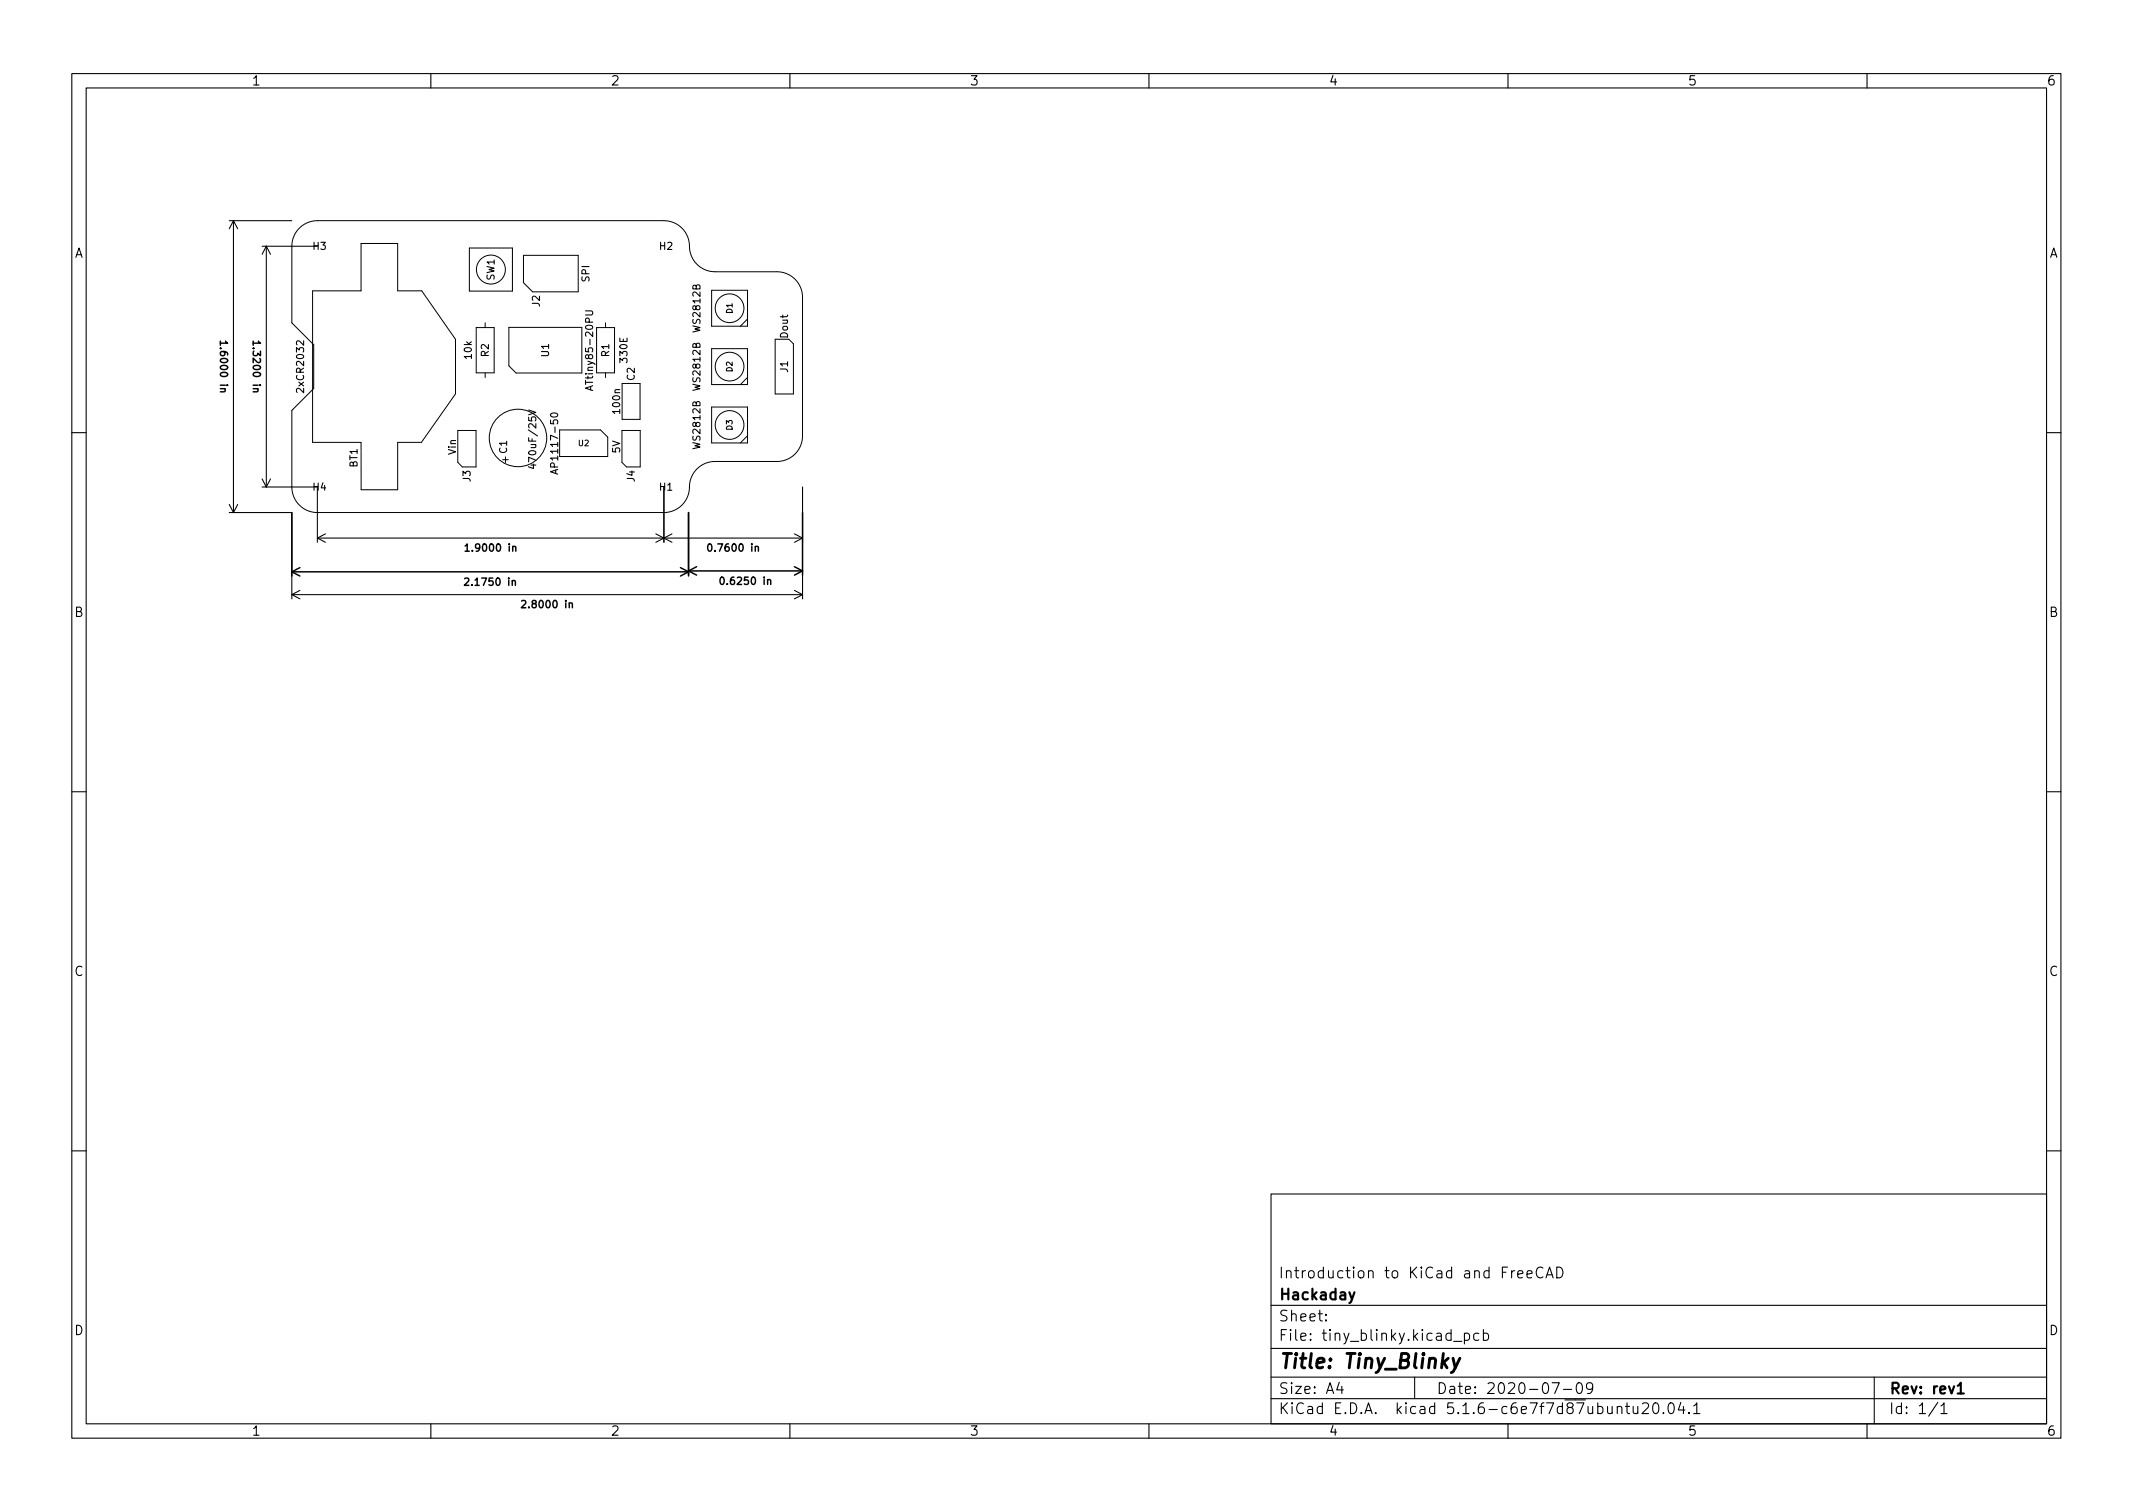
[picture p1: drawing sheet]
<svg xmlns="http://www.w3.org/2000/svg" width="297mm" height="210mm" viewBox="0 0 297 210" stroke-linecap="round" stroke-linejoin="round" font-family="sans-serif">
<defs><g id="words">
<text font-size="2.8" x="178" y="190.6">Title: Tiny_Blinky</text>
<g font-size="2.1">
<text x="178" y="178">Introduction to KiCad and FreeCAD</text>
<text x="178" y="184">Sheet:</text>
<text x="178" y="181">Hackaday</text>
<text x="178" y="186.7">File: tiny_blinky.kicad_pcb</text>
<text x="178" y="196.9">KiCad E.D.A. kicad 5.1.6-c6e7f7d87ubuntu20.04.1</text>
<text x="178" y="194.1">Size: A4</text>
<text x="200" y="194.1">Date: 2020-07-09</text>
<text x="263" y="194.1">Rev: rev1</text>
<text x="263" y="196.9">Id: 1/1</text>
</g>
<g font-size="1.8">
<text x="35" y="11.9">1</text>
<text x="85" y="11.9">2</text>
<text x="135" y="11.9">3</text>
<text x="185" y="11.9">4</text>
<text x="235" y="11.9">5</text>
<text x="285" y="11.9">6</text>
<text x="10.3" y="35.9">A</text>
<text x="285.3" y="35.9">A</text>
<text x="10.3" y="85.9">B</text>
<text x="285.3" y="85.9">B</text>
<text x="10.3" y="135.9">C</text>
<text x="285.3" y="135.9">C</text>
<text x="10.3" y="185.9">D</text>
<text x="285.3" y="185.9">D</text>
<text x="35" y="199.9">1</text>
<text x="85" y="199.9">2</text>
<text x="135" y="199.9">3</text>
<text x="185" y="199.9">4</text>
<text x="235" y="199.9">5</text>
<text x="285" y="199.9">6</text>
</g>
<g font-size="1.4">
<text x="43.6" y="34.8">H3</text>
<text x="91.9" y="34.8">H2</text>
<text x="68.9" y="39" transform="rotate(-90 68.9 39)">SW1</text>
<text x="82.1" y="39.2" transform="rotate(-90 82.1 39.2)">SPI</text>
<text x="75.2" y="42.7" transform="rotate(-90 75.2 42.7)">J2</text>
<text x="97.5" y="46.1" transform="rotate(-90 97.5 46.1)">WS2812B</text>
<text x="109.7" y="47" transform="rotate(-90 109.7 47)">Dout</text>
<text x="30.6" y="48.1" transform="rotate(90 30.6 48.1)">1.6000 in</text>
<text x="35.2" y="48.1" transform="rotate(90 35.2 48.1)">1.3200 in</text>
<text x="65.7" y="49.9" transform="rotate(-90 65.7 49.9)">10k</text>
<text x="68.1" y="49.7" transform="rotate(-90 68.1 49.7)">R2</text>
<text x="76.4" y="49.7" transform="rotate(-90 76.4 49.7)">U1</text>
<text x="82.6" y="53.7" transform="rotate(-90 82.6 53.7)">ATtiny85-20PU</text>
<text x="84.8" y="49.7" transform="rotate(-90 84.8 49.7)">R1</text>
<text x="87.4" y="50.4" transform="rotate(-90 87.4 50.4)">330E</text>
<text x="88.4" y="53" transform="rotate(-90 88.4 53)">C2</text>
<text x="109.7" y="51.8" transform="rotate(-90 109.7 51.8)">J1</text>
<text x="42.3" y="54.4" transform="rotate(-90 42.3 54.4)">2xCR2032</text>
<text x="86.4" y="57.5" transform="rotate(-90 86.4 57.5)">100n</text>
<text x="97.5" y="54.2" transform="rotate(-90 97.5 54.2)">WS2812B</text>
<text x="49.8" y="65.1" transform="rotate(-90 49.8 65.1)">BT1</text>
<text x="63.5" y="63.3" transform="rotate(-90 63.5 63.3)">Vin</text>
<text x="70.6" y="63.1" transform="rotate(-90 70.6 63.1)">C1</text>
<text x="74.7" y="64.7" transform="rotate(-90 74.7 64.7)">470uF/25V</text>
<text x="77.7" y="65.2" transform="rotate(-90 77.7 65.2)">AP1117-50</text>
<text x="86.4" y="63.1" transform="rotate(-90 86.4 63.1)">5V</text>
<text x="97.5" y="62.3" transform="rotate(-90 97.5 62.3)">WS2812B</text>
<text x="43.6" y="68.3">H4</text>
<text x="65.5" y="67.1" transform="rotate(-90 65.5 67.1)">J3</text>
<text x="88.4" y="67.1" transform="rotate(-90 88.4 67.1)">J4</text>
<text x="91.9" y="68.3">H1</text>
<text x="65.3" y="76.8">1.9000 in</text>
<text x="99.1" y="76.8">0.7600 in</text>
<text x="65.3" y="81.6">2.1750 in</text>
<text x="100.8" y="81.4">0.6250 in</text>
<text x="73.2" y="84.7">2.8000 in</text>
</g>
<g font-size="1.1">
<text x="102" y="43.6" transform="rotate(-90 102 43.6)">D1</text>
<text x="102" y="51.8" transform="rotate(-90 102 51.8)">D2</text>
<text x="102" y="59.9" transform="rotate(-90 102 59.9)">D3</text>
<text x="80.6" y="62.1">U2</text>
</g>
</g></defs>
<g fill="none" stroke="#000" stroke-width=".15">
<path d="M10 10.2h277v190.1h-277zM12 12.2h273v186.1h-273zM60 10.2v2M110 10.2v2M160 10.2v2M210 10.2v2M260 10.2v2M31.9 30.7h8.7M32.5 30.7v40.7M32.5 30.7l-.6 1.2M32.5 30.7l.6 1.2M36.5 34.3h7.7"/>
<path d="M37.1 34.3v33.5M37.1 34.3l-.6 1.1M37.1 34.3l.6 1.1M73.6 57.1l1 .3-1 .4M76.7 57.6a.59 .59 0 0 1 1 .2 .57 .57 0 0 1-1-.1zM81.5 43.3h.8l.2 .2v.3l-.2 .1h-.8M82.3 53.8v.5M82.5 53.7l-1 .3 1 .4M10 60.2h2M31.9 71.4h8.7v12M31.9 70.2l.6 1.2M33.1 70.2l-.6 1.2"/>
<path d="M36.5 67.8h7.7v7.7M36.5 66.7l.6 1.1M37.7 66.7l-.6 1.1M44.2 74.9h67.6M44.2 74.9l1.1 .6M45.3 74.3l-1.1 .6M74.3 64.6v.6l-.7-.2M77.4 65.5v.4M77.7 65.4l-1 .3 1 .3M91.3 74.3l2.3 1.2M92.5 67.8v7.7M93.6 74.3l-2.3 1.2"/>
<path d="M110.6 74.3l1.2 .6M111.8 67.8v15.6M111.8 74.9l-1.2 .6M285 60.2h2M40.6 82.8h71.2M40.6 82.8l1.2 .6M41.8 82.2l-1.2 .6M110.6 82.2l1.2 .6M111.8 82.8l-1.2 .6M10 110.2h2M285 110.2h2M10 160.2h2"/>
<path d="M177 166.3h108v32h-108zM211.4 177.4l.7-.1-.1-.3-.4-.1-.2 .2v.8h.2h.4M212.6 177.4l.8-.1-.1-.3-.4-.1-.3 .2 .1 .8h.2h.4M214.9 176.6a.6 .6 0 0 0-.8 0 .6 .6 0 0 0-.2 .7 .56 .56 0 0 0 .3 .6 .56 .56 0 0 0 .7-.1M215.3 177.9l.5-1.5 .5 1.5M215.4 177.5h.7M216.8 176.4a.79 .79 0 0 1 .8 .5 .79 .79 0 0 1-.2 1h-.6zM285 160.2h2M60 198.3v2M110 198.3v2M160 198.3v2M177 194.8h108"/>
<path d="M177 191.8h108M177 187.8h108M177 181.8h108M184.6 183.8l.1 .1h-.1v-.1v.1M184.6 183l.1 .1h-.1v-.1v.1M186.5 192.5l-.4 1h1M186.9 193v1M197 191.8v3M202.4 186.8h1.2M203.9 185.7l.5-.1 .2 .3v.4l-.1 .3h-.1h-.5M203.9 185.6v1.5M205.9 185.7l-.4-.1-.3 .3v.4l.2 .3h.1h.4"/>
<path d="M206.6 185.7l.4-.1 .3 .3v.4l-.2 .3h-.1h-.4M206.6 185.1v1.5M210 198.3v2M216.1 192.5h1l-.6 1.5M217.7 193.5h1.2M219.6 192.7a.36 .36 0 0 1 .4-.2 .36 .36 0 0 1 .3 .3 .77 .77 0 0 1-.4 1.2 .91 .91 0 0 1-.3-1.3zM221.8 193.2l-.3 .3h-.3l-.3-.3v-.4l.2-.2 .4-.1 .2 .2a.99 .99 0 0 1-.3 1.3h-.3M225.2 196a.37 .37 0 0 1 .7 0v.8M226.4 195.8h.5M226.6 195.3v1.3v.2h.3M227.4 195.8l.1 1a.41 .41 0 0 0 .6-.1M228.1 195.8v1"/>
<path d="M228.7 195.5l.2-.2 .5 .1a.41 .41 0 0 1 .1 .6l-.9 .8h1M230.3 195.5a.36 .36 0 0 1 .4-.2 .36 .36 0 0 1 .2 .3 .77 .77 0 0 1-.4 1.2 .91 .91 0 0 1-.2-1.3zM231.6 196.7l.1 .1h-.1v-.1v.1M232.5 195.4a.36 .36 0 0 1 .6 .2 .77 .77 0 0 1-.5 1.2 1 1 0 0 1-.1-1.4zM234.1 195.3l-.4 1h.9M234.4 195.8v1M235.2 196.7l.1 .1h-.1h-.1l.1-.1v.1M235.9 195.8l.4-.5v1.5M235.9 196.8h.8M260 198.3v2M261 191.8v6.5M269.9 195.3l-1.3 1.9"/>
<path d="M270.3 195.8l.4-.5v1.5M270.3 196.8h.8"/>
</g>
<path d="M188.6 179.9l-.5 1.4-.2 .1M272.6 193l.5-.5v1.5M272.6 194h.9" fill="none" stroke="#000" stroke-width=".3"/>
<path d="M202.3 189.1l.4 1.4M203.3 189.1l-.9 1.8-.3 .2" fill="none" stroke="#000" stroke-width=".4"/>
<g fill="none" stroke="#000" stroke-width=".2">
<path d="M30.7 47.5v.6M31.3 54.1l.1 .2-.1 .2-.6 .1M31.4 47.5l.3 .3h-1M35.3 47.5v.6M35.8 54.1l.1 .2v.2l-.6 .1M36 47.5l.3 .3h-1M40.6 79.6h55.3M40.6 71.4v8.8M40.6 79.6l1.2 .6M41.8 79l-1.2 .6M64.8 76l.3-.3v1.1M64.8 76.8h.6"/>
<path d="M71.4 76.2l.1-.1h.3v.7M94.8 79l1.1 .6M95.9 79.5h15.9M95.9 71.4v8.8M95.9 79.5l1.1 .6M95.9 79.6l-1.1 .6M97 78.9l-1.1 .6M98.6 75.8l.2-.1a.54 .54 0 0 1 .3 .5 .54 .54 0 0 1-.3 .6l-.2-.1v-.3zM105.2 76.2l.1-.1h.3v.7M110.6 78.9l1.2 .6M111.8 71.4v8.7M111.8 79.5l-1.2 .6"/>
<path d="M64.7 80.6l.4-.1 .2 .3-.6 .7h.6M71.3 80.9l.2-.1 .2 .1 .1 .6M72.6 83.7l.4-.1 .2 .3-.6 .7h.6M79.3 84l.1-.1 .3 .1v.6M100.4 80.5l.1-.1a.54 .54 0 0 1 .4 .5 .54 .54 0 0 1-.4 .5l-.1-.1-.1-.3zM106.9 80.8l.1-.1h.3v.7"/>
</g>
<g fill="none" stroke="#000" stroke-width=".14">
<path d="M41.7 31.8a3.6 3.6 0 0 1 2.5-1.1h48.3a3.6 3.6 0 0 1 3.5 3.9 3.6 3.6 0 0 0 3.6 3.2h8.6a3.6 3.6 0 0 1 3.6 3.6v19.3a3.6 3.6 0 0 1-3.6 3.6h-8.6a3.6 3.6 0 0 0-3.6 3.8 3.6 3.6 0 0 1-3.5 3.3h-48.3a3.6 3.6 0 0 1-3.6-3.6v-10.7l3.1-3v-6.1l-3.1-3v-10.7a3.6 3.6 0 0 1 1.1-2.5zM65.4 34.5h6v6h-6zM72.9 35.6h7.6v5h-6.3l-1.3-1.2zM63.8 59.9h2.5v5.1h-1.9l-.6-.6zM66.3 45.6h2.5v6.3h-2.5zM67.6 45v.6M67.6 51.9v.7M70.9 45.6h10.1v6.3h-9.1l-1-1zM77.9 59.9h5.7l1 1v2.7h-6.7zM83.1 45.6h2.5v6.3h-2.5zM84.3 45v.6M84.3 51.9v.7"/>
<path d="M86.6 59.9h2.6v5.1h-2l-.6-.6zM86.6 53.4h2.5v5h-2.5zM99.1 40.4h5v5h-5zM99.1 48.5h5v5h-5zM99.1 56.7h5v5h-5zM104.1 44.4l-1 1M104.1 52.5l-1 1M107.9 47.2h2l.6 .7v7h-2.6zM50.3 68.2h5.1v-6.6h3.3l4.7-6.8v-7.6l-4.7-6.7h-3.3v-6.6h-5.1v6.6h-6.8v21.1h6.8v6.6M70 64h.8M70.4 63.6v.8M104.1 60.7l-1 1"/>
<circle cx="68.4" cy="37.5" r="2.02"/>
<circle cx="101.6" cy="51" r="2"/>
<circle cx="101.6" cy="42.9" r="2"/>
<circle cx="101.6" cy="59.2" r="2"/>
<circle cx="72.1" cy="61" r="4"/>
</g>
<use href="#words"/>
</svg>
